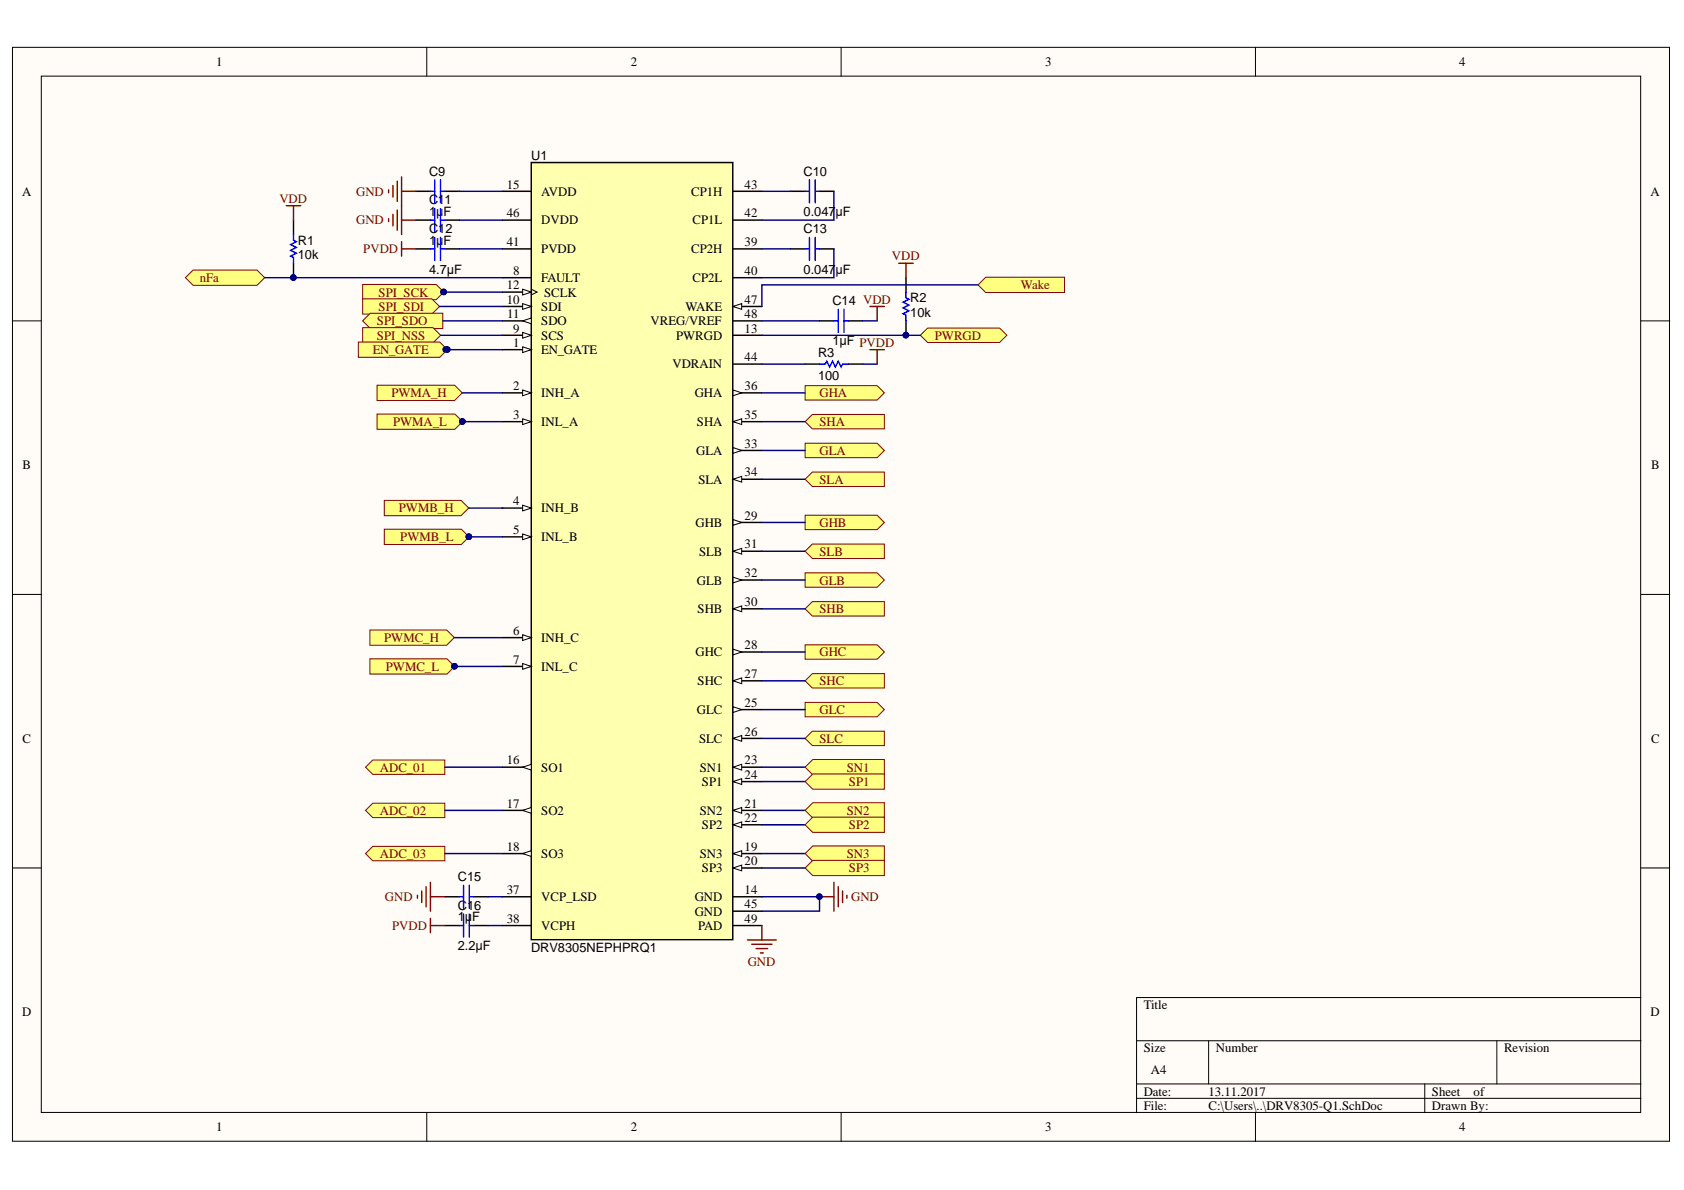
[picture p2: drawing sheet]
<svg xmlns="http://www.w3.org/2000/svg" width="297mm" height="210mm" viewBox="0 0 297 210" stroke-linecap="round" stroke-linejoin="round" font-family="sans-serif">
<defs><g id="words">
<g font-size="2.3">
<text x="38.2" y="11.7">1</text>
<text x="111.3" y="11.7">2</text>
<text x="184.3" y="11.7">3</text>
<text x="257.4" y="11.7">4</text>
<text x="93.7" y="28.2">U1</text>
<text x="3.9" y="34.5">A</text>
<text x="75.7" y="31">C9</text>
<text x="89.4" y="33.3">15</text>
<text x="95.5" y="34.5">AVDD</text>
<text x="121.9" y="34.5">CP1H</text>
<text x="131.3" y="33.3">43</text>
<text x="141.7" y="31">C10</text>
<text x="291.2" y="34.5">A</text>
<text x="75.7" y="38.1">1</text>
<text x="75.7" y="36">C11</text>
<text x="75.7" y="41.2">C12</text>
<text x="76.9" y="38.1">µ</text>
<text x="78.2" y="38.1">F</text>
<text x="89.4" y="38.3">46</text>
<text x="95.5" y="39.6">DVDD</text>
<text x="122.2" y="39.6">CP1L</text>
<text x="131.3" y="38.3">42</text>
<text x="141.7" y="38.1">0.047</text>
<text x="141.7" y="41.2">C13</text>
<text x="147.4" y="38.1">µF</text>
<text x="52.5" y="45.7">10k</text>
<text x="52.5" y="43.2">R1</text>
<text x="75.7" y="43.2">1</text>
<text x="76.9" y="43.2">µ</text>
<text x="78.2" y="43.2">F</text>
<text x="89.4" y="43.4">41</text>
<text x="95.5" y="44.7">PVDD</text>
<text x="121.9" y="44.7">CP2H</text>
<text x="131.3" y="43.4">39</text>
<text x="75.7" y="48.3">4.7µF</text>
<text x="89.4" y="53.6">10</text>
<text x="89.4" y="51">12</text>
<text x="90.5" y="48.5">8</text>
<text x="95.5" y="49.7">FAULT</text>
<text x="96" y="52.3">SCLK</text>
<text x="122.2" y="49.7">CP2L</text>
<text x="131.3" y="48.5">40</text>
<text x="131.3" y="53.6">47</text>
<text x="141.7" y="48.3">0.047</text>
<text x="146.8" y="53.8">C14 VDD</text>
<text x="147.4" y="48.3">µF</text>
<text x="160.6" y="53.3">R2</text>
<text x="89.5" y="56.1">11</text>
<text x="90.5" y="58.7">9</text>
<text x="95.5" y="59.9">SCS</text>
<text x="95.5" y="54.8">SDI</text>
<text x="95.5" y="57.4">SDO</text>
<text x="114.8" y="57.4">VREG/VREF</text>
<text x="119.2" y="59.9">PWRGD</text>
<text x="120.9" y="54.8">WAKE</text>
<text x="131.3" y="58.7">13</text>
<text x="131.3" y="56.1">48</text>
<text x="160.6" y="55.9">10k</text>
<text x="90.5" y="61.2">1</text>
<text x="95.5" y="62.5">EN_GATE</text>
<text x="118.6" y="65">VDRAIN</text>
<text x="131.3" y="63.7">44</text>
<text x="144.3" y="63">R3</text>
<text x="146.8" y="60.9">1µF PVDD</text>
<text x="90.5" y="68.8">2</text>
<text x="95.5" y="70.1">INH_A</text>
<text x="122.5" y="70.1">GHA</text>
<text x="131.3" y="68.8">36</text>
<text x="144.3" y="67">100</text>
<text x="90.5" y="73.9">3</text>
<text x="95.5" y="75.1">INL_A</text>
<text x="122.9" y="75.1">SHA</text>
<text x="131.3" y="73.9">35</text>
<text x="4" y="82.8">B</text>
<text x="122.8" y="80.2">GLA</text>
<text x="131.3" y="79">33</text>
<text x="291.2" y="82.8">B</text>
<text x="90.5" y="89.1">4</text>
<text x="123.2" y="85.3">SLA</text>
<text x="131.3" y="84">34</text>
<text x="90.5" y="94.2">5</text>
<text x="95.5" y="90.4">INH_B</text>
<text x="95.5" y="95.5">INL_B</text>
<text x="122.7" y="92.9">GHB</text>
<text x="131.3" y="91.7">29</text>
<text x="123.3" y="98">SLB</text>
<text x="131.3" y="96.7">31</text>
<text x="131.3" y="101.8">32</text>
<text x="122.9" y="103.1">GLB</text>
<text x="131.3" y="106.9">30</text>
<text x="90.5" y="112">6</text>
<text x="95.5" y="113.2">INH_C</text>
<text x="123.1" y="108.2">SHB</text>
<text x="90.5" y="117">7</text>
<text x="95.5" y="118.3">INL_C</text>
<text x="122.7" y="115.8">GHC</text>
<text x="131.3" y="119.6">27</text>
<text x="131.3" y="114.5">28</text>
<text x="122.9" y="125.9">GLC</text>
<text x="123.1" y="120.9">SHC</text>
<text x="131.3" y="124.7">25</text>
<text x="4" y="131">C</text>
<text x="123.3" y="131">SLC</text>
<text x="131.3" y="129.8">26</text>
<text x="291.2" y="131">C</text>
<text x="89.4" y="134.8">16</text>
<text x="95.5" y="136.1">SO1</text>
<text x="123.4" y="136.1">SN1</text>
<text x="131.3" y="134.8">23</text>
<text x="131.3" y="137.4">24</text>
<text x="89.4" y="142.4">17</text>
<text x="95.5" y="143.7">SO2</text>
<text x="123.4" y="143.7">SN2</text>
<text x="123.8" y="138.6">SP1</text>
<text x="131.3" y="142.4">21</text>
<text x="123.8" y="146.2">SP2</text>
<text x="131.3" y="145">22</text>
<text x="80.8" y="155.4">C15</text>
<text x="89.4" y="150.1">18</text>
<text x="95.5" y="151.3">SO3</text>
<text x="123.4" y="151.3">SN3</text>
<text x="123.8" y="153.9">SP3</text>
<text x="131.3" y="150.1">19</text>
<text x="131.3" y="152.6">20</text>
<text x="80.8" y="160.5">C16</text>
<text x="89.4" y="157.7">37</text>
<text x="95.5" y="159">VCP_LSD</text>
<text x="122.5" y="159">GND</text>
<text x="122.5" y="161.5">GND</text>
<text x="131.3" y="157.7">14</text>
<text x="131.3" y="160.2">45</text>
<text x="80.8" y="167.6">2.2µF</text>
<text x="80.8" y="162.5">1</text>
<text x="82" y="162.5">µ</text>
<text x="83.3" y="162.5">F</text>
<text x="89.4" y="162.8">38</text>
<text x="93.7" y="167.8">DRV8305NEPHPRQ1</text>
<text x="95.5" y="164">VCPH</text>
<text x="123.1" y="164">PAD</text>
<text x="131.3" y="162.8">49</text>
<text x="3.9" y="179.3">D</text>
<text x="201.7" y="178">Title</text>
<text x="291.2" y="179.3">D</text>
<text x="201.7" y="185.6">Size</text>
<text x="214.5" y="185.6">Number</text>
<text x="265.3" y="185.6">Revision</text>
<text x="203" y="189.4">A4</text>
<text x="201.7" y="193.2">Date:</text>
<text x="201.7" y="195.8">File:</text>
<text x="213.2" y="193.2">13.11.2017</text>
<text x="213.2" y="195.8">C:\Users\..\DRV8305-Q1.SchDoc</text>
<text x="252.6" y="193.2">Sheet</text>
<text x="252.6" y="195.8">Drawn By:</text>
<text x="259.9" y="193.2">of</text>
<text x="38.2" y="199.6">1</text>
<text x="111.3" y="199.6">2</text>
<text x="184.3" y="199.6">3</text>
<text x="257.4" y="199.6">4</text>
</g>
<g font-size="2.3" fill="#800000">
<text x="49.3" y="35.8">VDD</text>
<text x="62.8" y="34.5">GND</text>
<text x="62.8" y="39.6">GND</text>
<text x="64.1" y="44.7">PVDD</text>
<text x="157.3" y="45.9">VDD</text>
<text x="35.2" y="49.7">nFa</text>
<text x="66.8" y="52.3">SPI_SCK</text>
<text x="180.1" y="51">Wake</text>
<text x="66.5" y="57.4">SPI_SDO</text>
<text x="66.5" y="59.9">SPI_NSS</text>
<text x="66.8" y="54.8">SPI_SDI</text>
<text x="164.9" y="59.9">PWRGD</text>
<text x="65.7" y="62.5">EN_GATE</text>
<text x="69" y="70.1">PWMA_H</text>
<text x="144.5" y="70.1">GHA</text>
<text x="69.3" y="75.1">PWMA_L</text>
<text x="144.5" y="75.1">SHA</text>
<text x="144.5" y="80.2">GLA</text>
<text x="144.5" y="85.3">SLA</text>
<text x="70.3" y="90.4">PWMB_H</text>
<text x="70.6" y="95.5">PWMB_L</text>
<text x="144.5" y="92.9">GHB</text>
<text x="144.5" y="98">SLB</text>
<text x="144.5" y="103.1">GLB</text>
<text x="67.8" y="113.2">PWMC_H</text>
<text x="144.5" y="108.2">SHB</text>
<text x="68.1" y="118.3">PWMC_L</text>
<text x="144.5" y="115.8">GHC</text>
<text x="144.5" y="120.9">SHC</text>
<text x="144.5" y="125.9">GLC</text>
<text x="144.5" y="131">SLC</text>
<text x="67" y="136.1">ADC_01</text>
<text x="149.4" y="136.1">SN1</text>
<text x="67" y="143.7">ADC_02</text>
<text x="149.4" y="143.7">SN2</text>
<text x="149.7" y="138.6">SP1</text>
<text x="149.7" y="146.2">SP2</text>
<text x="67" y="151.3">ADC_03</text>
<text x="149.4" y="151.3">SN3</text>
<text x="149.7" y="153.9">SP3</text>
<text x="67.9" y="159">GND</text>
<text x="150.1" y="159">GND</text>
<text x="69.2" y="164">PVDD</text>
<text x="131.9" y="170.4">GND</text>
</g>
</g></defs>
<g fill="#fffcf8" stroke="#000" stroke-width=".18">
<path d="M2.2 8.3h292.3v193h-292.3z"/>
<path d="M7.3 13.4h282.1v182.8h-282.1z"/>
</g>
<g fill="none" stroke="#000" stroke-width=".18">
<path d="M75.3 8.3v5.1M148.4 8.3v5.1M221.4 8.3v5.1M2.2 56.6h5.1M289.4 56.6h5.1M2.2 104.9h5.1M289.4 104.9h5.1M2.2 153.1h5.1M289.4 153.1h5.1M289.4 176h-88.9v20.3M75.3 196.3v5.1M148.4 196.3v5.1"/>
<path d="M200.5 183.6h88.9M200.5 191.2h88.9M200.5 193.7h88.9M213.2 183.6v7.6M221.4 196.3v5.1M251.3 191.2v5.1M264 183.6v7.6"/>
</g>
<path d="M93.7 28.7h35.5v137h-35.5z" fill="#ffffb0" stroke="#000" stroke-width=".26"/>
<path d="M88.6 61.7h5.1" fill="none" stroke="#000" stroke-width=".26"/>
<path d="M92.2 61.2l1.5 .5-1.5 .5z" fill="#fffcf8"/>
<path d="M92.2 61.2l1.5 .5-1.5 .5z" fill="none" stroke="#000" stroke-width=".18"/>
<path d="M88.6 69.3h5.1" fill="none" stroke="#000" stroke-width=".26"/>
<path d="M92.2 68.8l1.5 .5-1.5 .5z" fill="#fffcf8"/>
<path d="M92.2 68.8l1.5 .5-1.5 .5z" fill="none" stroke="#000" stroke-width=".18"/>
<path d="M88.6 74.4h5.1" fill="none" stroke="#000" stroke-width=".26"/>
<path d="M92.2 73.9l1.5 .5-1.5 .5z" fill="#fffcf8"/>
<path d="M92.2 73.9l1.5 .5-1.5 .5z" fill="none" stroke="#000" stroke-width=".18"/>
<path d="M88.6 89.6h5.1" fill="none" stroke="#000" stroke-width=".26"/>
<path d="M92.2 89.1l1.5 .5-1.5 .5z" fill="#fffcf8"/>
<path d="M92.2 89.1l1.5 .5-1.5 .5z" fill="none" stroke="#000" stroke-width=".18"/>
<path d="M88.6 94.7h5.1" fill="none" stroke="#000" stroke-width=".26"/>
<path d="M92.2 94.2l1.5 .5-1.5 .5z" fill="#fffcf8"/>
<path d="M92.2 94.2l1.5 .5-1.5 .5z" fill="none" stroke="#000" stroke-width=".18"/>
<path d="M88.6 112.5h5.1" fill="none" stroke="#000" stroke-width=".26"/>
<path d="M92.2 112l1.5 .5-1.5 .5z" fill="#fffcf8"/>
<path d="M92.2 112l1.5 .5-1.5 .5z" fill="none" stroke="#000" stroke-width=".18"/>
<path d="M88.6 117.5h5.1" fill="none" stroke="#000" stroke-width=".26"/>
<path d="M92.2 117l1.5 .5-1.5 .6z" fill="#fffcf8"/>
<path d="M92.2 117l1.5 .5-1.5 .6z" fill="none" stroke="#000" stroke-width=".18"/>
<path d="M88.6 49h5.1M88.6 59.1h5.1" fill="none" stroke="#000" stroke-width=".26"/>
<path d="M92.2 58.6l1.5 .5-1.5 .5z" fill="#fffcf8"/>
<path d="M92.2 58.6l1.5 .5-1.5 .5z" fill="none" stroke="#000" stroke-width=".18"/>
<path d="M88.6 54.1h5.1" fill="none" stroke="#000" stroke-width=".26"/>
<path d="M92.2 53.6l1.5 .5-1.5 .5z" fill="#fffcf8"/>
<path d="M92.2 53.6l1.5 .5-1.5 .5z" fill="none" stroke="#000" stroke-width=".18"/>
<path d="M88.6 56.6h5.1" fill="none" stroke="#000" stroke-width=".26"/>
<path d="M92.2 56.6l1.5-.5v1z" fill="#fffcf8"/>
<path d="M92.2 56.6l1.5-.5v1zM93.7 51l1 .5-1 .5" fill="none" stroke="#000" stroke-width=".18"/>
<path d="M88.6 51.5h5.1" fill="none" stroke="#000" stroke-width=".26"/>
<path d="M92.2 51l1.5 .5-1.5 .5z" fill="#fffcf8"/>
<path d="M92.2 51l1.5 .5-1.5 .5z" fill="none" stroke="#000" stroke-width=".18"/>
<path d="M88.6 33.7h5.1M129.3 59.1h5.1M129.3 125.2h5.1M129.3 158.2h5.1" fill="none" stroke="#000" stroke-width=".26"/>
<path d="M129.3 124.7l1.5 .5-1.5 .5z" fill="#fffcf8"/>
<path d="M129.3 124.7l1.5 .5-1.5 .5z" fill="none" stroke="#000" stroke-width=".18"/>
<path d="M129.3 130.2h5.1" fill="none" stroke="#000" stroke-width=".26"/>
<path d="M129.3 130.2l1.5-.5v1.1z" fill="#fffcf8"/>
<path d="M129.3 130.2l1.5-.5v1.1z" fill="none" stroke="#000" stroke-width=".18"/>
<path d="M129.3 120.1h5.1" fill="none" stroke="#000" stroke-width=".26"/>
<path d="M129.3 120.1l1.5-.5v1z" fill="#fffcf8"/>
<path d="M129.3 120.1l1.5-.5v1z" fill="none" stroke="#000" stroke-width=".18"/>
<path d="M129.3 115h5.1" fill="none" stroke="#000" stroke-width=".26"/>
<path d="M129.3 114.5l1.5 .5-1.5 .5z" fill="#fffcf8"/>
<path d="M129.3 114.5l1.5 .5-1.5 .5z" fill="none" stroke="#000" stroke-width=".18"/>
<path d="M129.3 92.2h5.1" fill="none" stroke="#000" stroke-width=".26"/>
<path d="M129.3 91.6l1.5 .6-1.5 .5z" fill="#fffcf8"/>
<path d="M129.3 91.6l1.5 .6-1.5 .5z" fill="none" stroke="#000" stroke-width=".18"/>
<path d="M129.3 107.4h5.1" fill="none" stroke="#000" stroke-width=".26"/>
<path d="M129.3 107.4l1.5-.5v1z" fill="#fffcf8"/>
<path d="M129.3 107.4l1.5-.5v1z" fill="none" stroke="#000" stroke-width=".18"/>
<path d="M129.3 97.2h5.1" fill="none" stroke="#000" stroke-width=".26"/>
<path d="M129.3 97.2l1.5-.5v1z" fill="#fffcf8"/>
<path d="M129.3 97.2l1.5-.5v1z" fill="none" stroke="#000" stroke-width=".18"/>
<path d="M129.3 102.3h5.1" fill="none" stroke="#000" stroke-width=".26"/>
<path d="M129.3 101.8l1.5 .5-1.5 .5z" fill="#fffcf8"/>
<path d="M129.3 101.8l1.5 .5-1.5 .5z" fill="none" stroke="#000" stroke-width=".18"/>
<path d="M129.3 79.5h5.1" fill="none" stroke="#000" stroke-width=".26"/>
<path d="M129.3 78.9l1.5 .6-1.5 .5z" fill="#fffcf8"/>
<path d="M129.3 78.9l1.5 .6-1.5 .5z" fill="none" stroke="#000" stroke-width=".18"/>
<path d="M129.3 84.5h5.1" fill="none" stroke="#000" stroke-width=".26"/>
<path d="M129.3 84.5l1.5-.5v1z" fill="#fffcf8"/>
<path d="M129.3 84.5l1.5-.5v1z" fill="none" stroke="#000" stroke-width=".18"/>
<path d="M129.3 74.4h5.1" fill="none" stroke="#000" stroke-width=".26"/>
<path d="M129.3 74.4l1.5-.5v1z" fill="#fffcf8"/>
<path d="M129.3 74.4l1.5-.5v1z" fill="none" stroke="#000" stroke-width=".18"/>
<path d="M129.3 69.3h5.1" fill="none" stroke="#000" stroke-width=".26"/>
<path d="M129.3 68.8l1.5 .5-1.5 .5z" fill="#fffcf8"/>
<path d="M129.3 68.8l1.5 .5-1.5 .5z" fill="none" stroke="#000" stroke-width=".18"/>
<path d="M88.6 38.8h5.1M129.3 38.8h5.1M129.3 33.7h5.1M88.6 43.9h5.1M129.3 43.9h5.1M129.3 49h5.1M129.3 54.1h5.1M129.3 64.2h5.1M88.6 158.2h5.1M88.6 163.3h5.1M129.3 160.7h5.1" fill="none" stroke="#000" stroke-width=".26"/>
<path d="M129.3 54.1l1.5-.5v1z" fill="#fffcf8"/>
<path d="M129.3 54.1l1.5-.5v1z" fill="none" stroke="#000" stroke-width=".18"/>
<path d="M129.3 56.6h5.1M88.6 135.3h5.1M129.3 163.3h5.1" fill="none" stroke="#000" stroke-width=".26"/>
<path d="M92.2 135.3l1.5-.5v1z" fill="#fffcf8"/>
<path d="M92.2 135.3l1.5-.5v1z" fill="none" stroke="#000" stroke-width=".18"/>
<path d="M88.6 142.9h5.1" fill="none" stroke="#000" stroke-width=".26"/>
<path d="M92.2 142.9l1.5-.5v1.1z" fill="#fffcf8"/>
<path d="M92.2 142.9l1.5-.5v1.1z" fill="none" stroke="#000" stroke-width=".18"/>
<path d="M88.6 150.6h5.1" fill="none" stroke="#000" stroke-width=".26"/>
<path d="M92.2 150.6l1.5-.5v1z" fill="#fffcf8"/>
<path d="M92.2 150.6l1.5-.5v1z" fill="none" stroke="#000" stroke-width=".18"/>
<path d="M129.3 150.6h5.1" fill="none" stroke="#000" stroke-width=".26"/>
<path d="M129.3 150.6l1.5-.5v1z" fill="#fffcf8"/>
<path d="M129.3 150.6l1.5-.5v1z" fill="none" stroke="#000" stroke-width=".18"/>
<path d="M129.3 142.9h5.1" fill="none" stroke="#000" stroke-width=".26"/>
<path d="M129.3 142.9l1.5-.5v1.1z" fill="#fffcf8"/>
<path d="M129.3 142.9l1.5-.5v1.1z" fill="none" stroke="#000" stroke-width=".18"/>
<path d="M129.3 135.3h5.1" fill="none" stroke="#000" stroke-width=".26"/>
<path d="M129.3 135.3l1.5-.5v1z" fill="#fffcf8"/>
<path d="M129.3 135.3l1.5-.5v1z" fill="none" stroke="#000" stroke-width=".18"/>
<path d="M129.3 153.1h5.1" fill="none" stroke="#000" stroke-width=".26"/>
<path d="M129.3 153.1l1.5-.5v1z" fill="#fffcf8"/>
<path d="M129.3 153.1l1.5-.5v1z" fill="none" stroke="#000" stroke-width=".18"/>
<path d="M129.3 145.5h5.1" fill="none" stroke="#000" stroke-width=".26"/>
<path d="M129.3 145.5l1.5-.5v1z" fill="#fffcf8"/>
<path d="M129.3 145.5l1.5-.5v1z" fill="none" stroke="#000" stroke-width=".18"/>
<path d="M129.3 137.9h5.1" fill="none" stroke="#000" stroke-width=".26"/>
<path d="M129.3 137.9l1.5-.5v1z" fill="#fffcf8"/>
<path d="M129.3 137.9l1.5-.5v1z" fill="none" stroke="#000" stroke-width=".18"/>
<path d="M73.4 33.7h2.5M73.4 38.8h2.5M78.5 33.7h2.5M78.5 38.8h2.5M139.5 33.7h2.5M144.6 33.7h2.5M139.5 43.9h2.5M144.6 43.9h2.5M78.5 158.2h2.5M83.5 158.2h2.6M78.5 163.3h2.5M83.5 163.3h2.6" fill="none" stroke="#000" stroke-width=".26"/>
<g fill="none" stroke="#00f" stroke-width=".26">
<path d="M75.9 33.7h.8M75.9 38.8h.8M76.7 31.7v4.1M76.7 36.8v4.1M77.7 33.7h.8M77.7 31.7v4.1M77.7 36.8v4.1M77.7 38.8h.8M142 33.7h.8M142.8 31.7v4.1M143.8 31.7v4.1M143.8 33.7h.8"/>
<path d="M142 43.9h.8M142.8 41.9v4M143.8 41.9v4M143.8 43.9h.8M81 158.2h.8M81.8 156.1v4.1M82.8 156.1v4.1M82.8 158.2h.7M81 163.3h.8M81.8 161.2v4.1M82.8 161.2v4.1M82.8 163.3h.7"/>
</g>
<g fill="none" stroke="#800000" stroke-width=".26">
<path d="M68.5 33.5v.5M68.5 38.6v.5M69.3 32.7v2.1M69.3 37.8v2M70.1 32v3.5M70.1 37v3.6M70.8 31.2v10.2M70.8 33.7h2.6M70.8 38.8h2.6M144.6 158.2h2.5M147.1 155.6v5.1M147.9 156.4v3.6"/>
<path d="M148.6 157.2v2M149.4 157.9v.5"/>
</g>
<circle cx="144.5" cy="158.2" r=".48" fill="#000080" stroke="#000080" stroke-width=".18"/>
<path d="M64 50.2h12.9l1.4 1.3-1.4 1.4h-12.9z" fill-rule="evenodd" fill="#ffff80" stroke="#800000" stroke-width=".18"/>
<circle cx="78.3" cy="51.5" r=".48" fill="#000080" stroke="#000080" stroke-width=".18"/>
<g fill="#ffff80" stroke="#800000" stroke-width=".18">
<path d="M64 52.7h12.2l1.3 1.4-1.3 1.3h-12.2z" fill-rule="evenodd"/>
<path d="M64 56.6l1.3-1.3h12.8v2.6h-12.8z" fill-rule="evenodd"/>
<path d="M64 57.8h12.4l1.3 1.3-1.3 1.4h-12.4z" fill-rule="evenodd"/>
<path d="M66.5 68h13.7l1.3 1.3-1.3 1.3h-13.7z" fill-rule="evenodd"/>
<path d="M66.5 73h13.7l1.4 1.4-1.4 1.3h-13.7z" fill-rule="evenodd"/>
</g>
<circle cx="81.6" cy="74.4" r=".48" fill="#000080" stroke="#000080" stroke-width=".18"/>
<g fill="#ffff80" stroke="#800000" stroke-width=".18">
<path d="M67.8 88.3h13.5l1.4 1.3-1.4 1.4h-13.5z" fill-rule="evenodd"/>
<path d="M67.8 93.3h13.6l1.3 1.4-1.3 1.3h-13.6z" fill-rule="evenodd"/>
</g>
<circle cx="82.7" cy="94.7" r=".48" fill="#000080" stroke="#000080" stroke-width=".18"/>
<g fill="#ffff80" stroke="#800000" stroke-width=".18">
<path d="M65.2 111.1h13.6l1.3 1.4-1.3 1.3h-13.6z" fill-rule="evenodd"/>
<path d="M65.2 116.2h13.6l1.4 1.3-1.4 1.4h-13.6z" fill-rule="evenodd"/>
</g>
<circle cx="80.2" cy="117.5" r=".48" fill="#000080" stroke="#000080" stroke-width=".18"/>
<g fill="#ffff80" stroke="#800000" stroke-width=".18">
<path d="M64.5 135.3l1.2-1.2h12.8v2.5h-12.8z" fill-rule="evenodd"/>
<path d="M64.5 142.9l1.2-1.2h12.8v2.5h-12.8z" fill-rule="evenodd"/>
<path d="M64.5 150.6l1.2-1.3h12.8v2.5h-12.8z" fill-rule="evenodd"/>
<path d="M32.7 49l1.4-1.4h11.2l1.4 1.4-1.4 1.3h-11.2z" fill-rule="evenodd"/>
</g>
<path d="M51.8 38.8v2.6M51.8 46.4v2.6" fill="none" stroke="#000" stroke-width=".26"/>
<circle cx="51.7" cy="49" r=".48" fill="#000080" stroke="#000080" stroke-width=".18"/>
<path d="M51.8 41.4v1l.5 .2-1 .5 1 .5-1 .6 1 .5-1 .5 .5 .2v1" fill="none" stroke="#00f" stroke-width=".26"/>
<path d="M50.5 36.3h2.5M51.8 36.3v2.5" fill="none" stroke="#800000" stroke-width=".26"/>
<path d="M63.2 60.3h14.4l1.3 1.4-1.3 1.3h-14.4z" fill-rule="evenodd" fill="#ffff80" stroke="#800000" stroke-width=".18"/>
<g fill="#000080" stroke="#000080" stroke-width=".18">
<circle cx="78.9" cy="61.7" r=".48"/>
<circle cx="159.8" cy="59.1" r=".48"/>
</g>
<path d="M73.4 43.9h2.5M78.5 43.9h2.5M144.6 56.6h2.5M149.6 56.6h2.6M159.8 49v2.5M159.8 56.6v2.5M142 64.2h2.6M149.6 64.2h2.6" fill="none" stroke="#000" stroke-width=".26"/>
<path d="M75.9 43.9h.8M76.7 41.9v4M77.7 41.9v4M77.7 43.9h.8M147.1 56.6h.8M147.9 54.6v4M148.9 54.6v4M148.9 56.6h.7M159.8 51.5v1l.5 .3-1 .5 1 .5-1 .5 1 .5-1 .5 .5 .3v1M144.6 64.2h1l.2-.5 .5 1 .5-1 .5 1 .6-1 .5 1 .2-.5h1" fill="none" stroke="#00f" stroke-width=".26"/>
<g fill="none" stroke="#800000" stroke-width=".26">
<path d="M70.8 42.6v2.6M70.8 43.9h2.6M153.4 54.1h2.6M154.7 54.1v2.5M158.5 46.4h2.6M159.8 46.4v2.6M153.4 61.7h2.6M154.7 61.7v2.5M73.6 157.9v.5M74.4 157.2v2M75.2 156.4v3.6M75.9 155.6v5.1"/>
<path d="M75.9 158.2h2.6M75.9 162v2.5M75.9 163.3h2.6"/>
</g>
<g fill="#ffff80" stroke="#800000" stroke-width=".18">
<path d="M142 68h12.7l1.3 1.3-1.3 1.3h-12.7z" fill-rule="evenodd"/>
<path d="M142 74.4l1.3-1.3h12.7v2.5h-12.7z" fill-rule="evenodd"/>
<path d="M142 78.2h12.7l1.3 1.3-1.3 1.2h-12.7z" fill-rule="evenodd"/>
<path d="M142 84.5l1.3-1.2h12.7v2.5h-12.7z" fill-rule="evenodd"/>
<path d="M142 90.9h12.7l1.3 1.3-1.3 1.2h-12.7z" fill-rule="evenodd"/>
<path d="M142 97.2l1.3-1.2h12.7v2.5h-12.7z" fill-rule="evenodd"/>
<path d="M142 101h12.7l1.3 1.3-1.3 1.3h-12.7z" fill-rule="evenodd"/>
<path d="M142 107.4l1.3-1.3h12.7v2.6h-12.7z" fill-rule="evenodd"/>
<path d="M142 113.7h12.7l1.3 1.3-1.3 1.3h-12.7z" fill-rule="evenodd"/>
<path d="M142 120.1l1.3-1.3h12.7v2.6h-12.7z" fill-rule="evenodd"/>
<path d="M142 123.9h12.7l1.3 1.3-1.3 1.2h-12.7z" fill-rule="evenodd"/>
<path d="M142 130.2l1.3-1.2h12.7v2.5h-12.7z" fill-rule="evenodd"/>
<path d="M162.3 59.1l1.3-1.2h12.7l1.3 1.2-1.3 1.3h-12.7z" fill-rule="evenodd"/>
<path d="M172.5 50.3l1.4-1.4h13.9v2.7h-13.9z" fill-rule="evenodd"/>
</g>
<g fill="none" stroke="#000080" stroke-width=".26">
<path d="M81 33.7h7.6M81 38.8h7.6M134.4 33.7h5.1M147.1 33.7v5.1h-12.7M46.7 49h41.9M77.5 54.1h11.1M77.7 59.1h10.9M78.1 56.6h10.5M78.3 51.5h10.3M81 43.9h7.6M134.4 59.1h27.9M134.4 43.9h5.1"/>
<path d="M134.4 56.6h10.2M147.1 43.9v5.1h-12.7M152.2 56.6h2.5M172.5 50.3h-38.1v3.8M78.6 61.7h10M81.5 69.3h7.1M81.6 74.4h7M134.4 69.3h7.6M134.4 64.2h7.6M134.4 74.4h7.6M134.4 79.5h7.6M152.2 64.2h2.5"/>
<path d="M82.7 89.6h5.9M82.7 94.7h5.9M134.4 84.5h7.6M134.4 92.2h7.6M134.4 97.2h7.6M80.1 112.5h8.5M80.2 117.5h8.4M134.4 102.3h7.6M134.4 107.4h7.6M134.4 115h7.6M78.5 135.3h10.1M134.4 135.3h7.6"/>
<path d="M134.4 120.1h7.6M134.4 125.2h7.6M134.4 130.2h7.6M134.4 137.9h7.6M78.5 142.9h10.1M78.5 150.6h10.1M86.1 158.2h2.5M134.4 158.2h10.2v2.5h-10.2M134.4 142.9h7.6M134.4 150.6h7.6M134.4 145.5h7.6M134.4 153.1h7.6"/>
<path d="M86.1 163.3h2.5"/>
</g>
<g fill="#000080" stroke="#000080" stroke-width=".18">
<circle cx="144.5" cy="158.2" r=".48"/>
<circle cx="51.7" cy="49" r=".48"/>
<circle cx="159.8" cy="59.1" r=".48"/>
<circle cx="82.7" cy="94.7" r=".48"/>
<circle cx="80.1" cy="117.5" r=".48"/>
<circle cx="80.2" cy="117.5" r=".48"/>
<circle cx="81.5" cy="74.4" r=".48"/>
<circle cx="81.6" cy="74.4" r=".48"/>
<circle cx="78.2" cy="51.5" r=".48"/>
<circle cx="78.3" cy="51.5" r=".48"/>
<circle cx="78.6" cy="61.7" r=".48"/>
<circle cx="78.9" cy="61.7" r=".48"/>
</g>
<path d="M131.8 165.8h5.1M132.6 166.6h3.6M133.4 167.3h2M134.1 168.1h.5M134.4 163.3v2.5" fill="none" stroke="#800000" stroke-width=".26"/>
<g fill="#ffff80" stroke="#800000" stroke-width=".18">
<path d="M142 135.3l1.4-1.3h12.6v2.7h-12.6z" fill-rule="evenodd"/>
<path d="M142 137.9l1.4-1.4h12.6v2.7h-12.6z" fill-rule="evenodd"/>
<path d="M142 142.9l1.4-1.3h12.6v2.7h-12.6z" fill-rule="evenodd"/>
<path d="M142 145.5l1.4-1.4h12.6v2.7h-12.6z" fill-rule="evenodd"/>
<path d="M142 150.6l1.4-1.4h12.6v2.7h-12.6z" fill-rule="evenodd"/>
<path d="M142 153.1l1.4-1.3h12.6v2.6h-12.6z" fill-rule="evenodd"/>
</g>
<use href="#words"/>
</svg>
